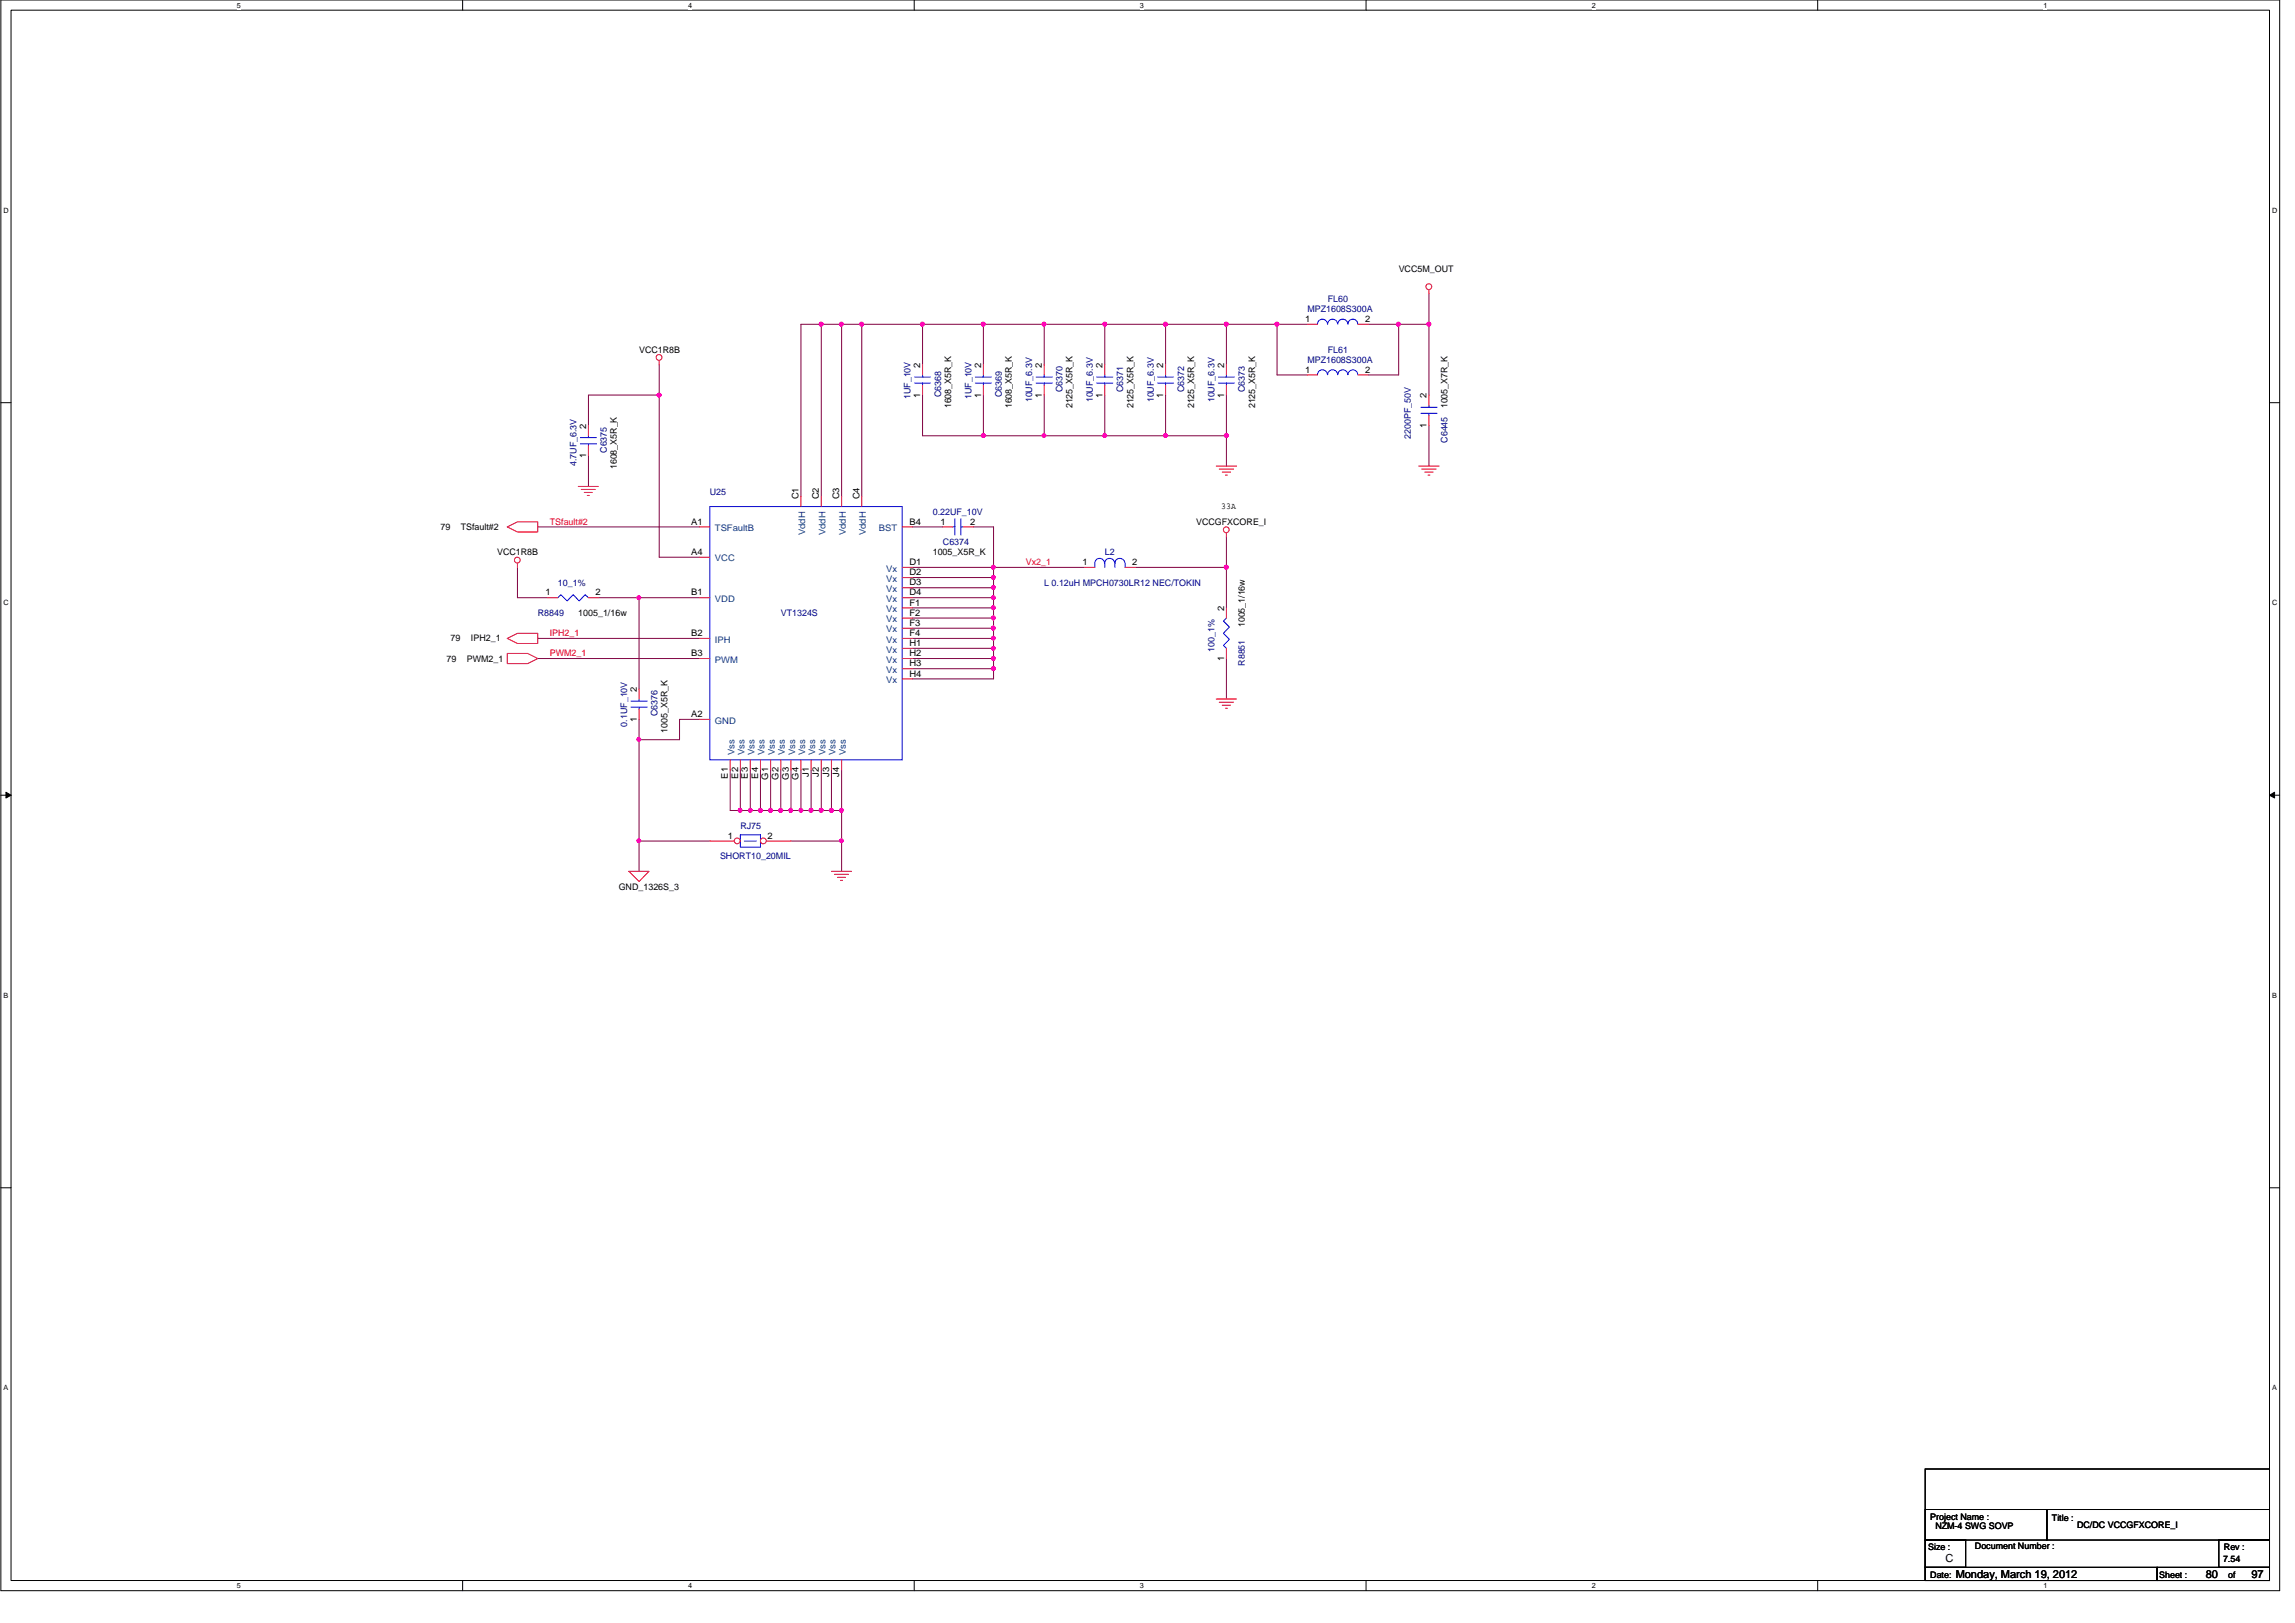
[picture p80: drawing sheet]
<svg xmlns="http://www.w3.org/2000/svg" width="420mm" height="297mm" viewBox="0 0 420 297" stroke-linecap="round" stroke-linejoin="round" font-family="sans-serif">
<defs><g id="words">
<g font-size="2">
<text x="356.2" y="285.8">C</text>
<text x="358" y="288.8">Monday, March 19, 2012</text>
<text x="403.8" y="288.8">80</text>
<text x="412.2" y="288.8">97</text>
</g>
<g font-size="1.7">
<text x="256.1" y="49.7">VCC5M_OUT</text>
<text x="238.9" y="58.9">1</text>
<text x="249.9" y="58.9">2</text>
<text x="117" y="64.5">VCC1R8B</text>
<text x="168.5" y="67.3" transform="rotate(-90 168.5 67.3)">2</text>
<text x="179.6" y="67.3" transform="rotate(-90 179.6 67.3)">2</text>
<text x="190.7" y="67.3" transform="rotate(-90 190.7 67.3)">2</text>
<text x="201.8" y="67.3" transform="rotate(-90 201.8 67.3)">2</text>
<text x="213" y="67.3" transform="rotate(-90 213 67.3)">2</text>
<text x="224.1" y="67.3" transform="rotate(-90 224.1 67.3)">2</text>
<text x="238.9" y="68.2">1</text>
<text x="249.9" y="68.2">2</text>
<text x="168.5" y="72.8" transform="rotate(-90 168.5 72.8)">1</text>
<text x="174.1" y="74.7" transform="rotate(-90 174.1 74.7)">1608_X5R_K</text>
<text x="179.6" y="72.8" transform="rotate(-90 179.6 72.8)">1</text>
<text x="185.2" y="74.7" transform="rotate(-90 185.2 74.7)">1608_X5R_K</text>
<text x="190.7" y="72.8" transform="rotate(-90 190.7 72.8)">1</text>
<text x="196.4" y="74.7" transform="rotate(-90 196.4 74.7)">2125_X5R_K</text>
<text x="201.8" y="72.8" transform="rotate(-90 201.8 72.8)">1</text>
<text x="207.5" y="74.7" transform="rotate(-90 207.5 74.7)">2125_X5R_K</text>
<text x="213" y="72.8" transform="rotate(-90 213 72.8)">1</text>
<text x="218.6" y="74.7" transform="rotate(-90 218.6 74.7)">2125_X5R_K</text>
<text x="224.1" y="72.8" transform="rotate(-90 224.1 72.8)">1</text>
<text x="229.8" y="74.7" transform="rotate(-90 229.8 74.7)">2125_X5R_K</text>
<text x="261.2" y="72.9" transform="rotate(-90 261.2 72.9)">2</text>
<text x="265" y="74.7" transform="rotate(-90 265 74.7)">1005_X7R_K</text>
<text x="107.3" y="83.9" transform="rotate(-90 107.3 83.9)">1</text>
<text x="107.3" y="78.4" transform="rotate(-90 107.3 78.4)">2</text>
<text x="261.2" y="78.3" transform="rotate(-90 261.2 78.3)">1</text>
<text x="112.9" y="85.9" transform="rotate(-90 112.9 85.9)">1608_X5R_K</text>
<text x="146.2" y="91.4" transform="rotate(-90 146.2 91.4)">C1</text>
<text x="149.9" y="91.4" transform="rotate(-90 149.9 91.4)">C2</text>
<text x="153.7" y="91.4" transform="rotate(-90 153.7 91.4)">C3</text>
<text x="157.3" y="91.4" transform="rotate(-90 157.3 91.4)">C4</text>
<text x="223.6" y="93.1">33A</text>
<text x="80.6" y="97">79</text>
<text x="84.4" y="97">TSfault#2</text>
<text x="91" y="101.6">VCC1R8B</text>
<text x="126.5" y="96">A1</text>
<text x="126.5" y="101.6">A4</text>
<text x="166.5" y="96">B4</text>
<text x="170.8" y="101.6">1005_X5R_K</text>
<text x="172.2" y="96">1</text>
<text x="177.6" y="96">2</text>
<text x="219" y="96.1">VCCGFXCORE_I</text>
<text x="166.5" y="103.4">D1</text>
<text x="166.5" y="107.1">D3</text>
<text x="166.5" y="105.3">D2</text>
<text x="198.2" y="103.4">1</text>
<text x="207.3" y="103.4">2</text>
<text x="99.9" y="109">1</text>
<text x="105.9" y="112.7">1005_1/16w</text>
<text x="109" y="109">2</text>
<text x="126.5" y="109">B1</text>
<text x="166.5" y="112.7">F2</text>
<text x="166.5" y="110.8">F1</text>
<text x="166.5" y="109">D4</text>
<text x="224.1" y="111.8" transform="rotate(-90 224.1 111.8)">2</text>
<text x="82.5" y="117.4">79</text>
<text x="86.2" y="117.4">IPH2_1</text>
<text x="126.5" y="116.4">B2</text>
<text x="166.5" y="118.2">H1</text>
<text x="166.5" y="116.4">F4</text>
<text x="166.5" y="114.6">F3</text>
<text x="227.9" y="114.8" transform="rotate(-90 227.9 114.8)">1005_1/16w</text>
<text x="81.7" y="121.1">79</text>
<text x="85.5" y="121.1">PWM2_1</text>
<text x="126.5" y="120.1">B3</text>
<text x="166.5" y="120.1">H2</text>
<text x="166.5" y="122">H3</text>
<text x="166.5" y="123.8">H4</text>
<text x="224.1" y="120.9" transform="rotate(-90 224.1 120.9)">1</text>
<text x="116.6" y="126.6" transform="rotate(-90 116.6 126.6)">2</text>
<text x="126.5" y="131.2">A2</text>
<text x="116.6" y="132.1" transform="rotate(-90 116.6 132.1)">1</text>
<text x="122.2" y="134.1" transform="rotate(-90 122.2 134.1)">1005_X5R_K</text>
<text x="133.3" y="142.5" transform="rotate(-90 133.3 142.5)">E1</text>
<text x="135.1" y="142.5" transform="rotate(-90 135.1 142.5)">E2</text>
<text x="136.9" y="142.5" transform="rotate(-90 136.9 142.5)">E3</text>
<text x="138.8" y="142.5" transform="rotate(-90 138.8 142.5)">E4</text>
<text x="140.7" y="142.7" transform="rotate(-90 140.7 142.7)">G1</text>
<text x="142.5" y="142.7" transform="rotate(-90 142.5 142.7)">G2</text>
<text x="144.4" y="142.7" transform="rotate(-90 144.4 142.7)">G3</text>
<text x="146.2" y="142.7" transform="rotate(-90 146.2 142.7)">G4</text>
<text x="148.1" y="142.2" transform="rotate(-90 148.1 142.2)">J1</text>
<text x="149.9" y="142.2" transform="rotate(-90 149.9 142.2)">J2</text>
<text x="151.8" y="142.2" transform="rotate(-90 151.8 142.2)">J3</text>
<text x="153.7" y="142.2" transform="rotate(-90 153.7 142.2)">J4</text>
<text x="133.3" y="153.5">1</text>
<text x="140.5" y="153.5">2</text>
<text x="113.3" y="162.8">GND_1326S_3</text>
<text x="353.4" y="278.1">Project Name :</text>
<text x="354.3" y="279.8">NZM-4 SWG SOVP</text>
<text x="375.7" y="278.3">Title :</text>
<text x="380.3" y="279.6">DC/DC VCCGFXCORE_I</text>
<text x="353" y="283.7">Size :</text>
<text x="361.6" y="283.5">Document Number :</text>
<text x="407" y="285.9">7.54</text>
<text x="407.1" y="283.7">Rev :</text>
<text x="353.4" y="288.7">Date:</text>
<text x="395.3" y="288.7">Sheet :</text>
<text x="407.9" y="288.7">of</text>
</g>
<g font-size="1.7" fill="#000080">
<text x="239.3" y="57.1">MPZ1608S300A</text>
<text x="243.1" y="55.2">FL60</text>
<text x="243.1" y="64.5">FL61</text>
<text x="194.5" y="71.8" transform="rotate(-90 194.5 71.8)">C6370</text>
<text x="205.6" y="71.8" transform="rotate(-90 205.6 71.8)">C6371</text>
<text x="216.8" y="71.8" transform="rotate(-90 216.8 71.8)">C6372</text>
<text x="227.9" y="71.8" transform="rotate(-90 227.9 71.8)">C6373</text>
<text x="239.3" y="66.4">MPZ1608S300A</text>
<text x="166.7" y="73.1" transform="rotate(-90 166.7 73.1)">1UF_10V</text>
<text x="172.3" y="72.7" transform="rotate(-90 172.3 72.7)">C6368</text>
<text x="177.8" y="73.1" transform="rotate(-90 177.8 73.1)">1UF_10V</text>
<text x="183.4" y="72.7" transform="rotate(-90 183.4 72.7)">C6369</text>
<text x="189" y="73.6" transform="rotate(-90 189 73.6)">10UF_6.3V</text>
<text x="200.1" y="73.6" transform="rotate(-90 200.1 73.6)">10UF_6.3V</text>
<text x="211.2" y="73.6" transform="rotate(-90 211.2 73.6)">10UF_6.3V</text>
<text x="222.3" y="73.6" transform="rotate(-90 222.3 73.6)">10UF_6.3V</text>
<text x="111.1" y="82.9" transform="rotate(-90 111.1 82.9)">C6375</text>
<text x="258.3" y="80.3" transform="rotate(-90 258.3 80.3)">2200PF_50V</text>
<text x="265" y="81" transform="rotate(-90 265 81)">C6445</text>
<text x="105.5" y="85.3" transform="rotate(-90 105.5 85.3)">4.7UF_6.3V</text>
<text x="130" y="90.5">U25</text>
<text x="170.8" y="94.2">0.22UF_10V</text>
<text x="172.6" y="99.8">C6374</text>
<text x="202.3" y="101.6">L2</text>
<text x="102.1" y="107.2">10_1%</text>
<text x="191.2" y="107.2">L 0.12uH MPCH0730LR12 NEC/TOKIN</text>
<text x="98.5" y="112.7">R8849</text>
<text x="142.9" y="112.7">VT1324S</text>
<text x="222.3" y="119.3" transform="rotate(-90 222.3 119.3)">100_1%</text>
<text x="227.9" y="121.8" transform="rotate(-90 227.9 121.8)">R8851</text>
<text x="120.3" y="131.1" transform="rotate(-90 120.3 131.1)">C6376</text>
<text x="114.8" y="133" transform="rotate(-90 114.8 133)">0.1UF_10V</text>
<text x="135.5" y="151.7">RJ75</text>
<text x="131.8" y="157.2">SHORT10_20MIL</text>
</g>
<g font-size="1.7" fill="#f00">
<text x="100.7" y="96.1">TSfault#2</text>
<text x="187.8" y="103.5">Vx2_1</text>
<text x="100.7" y="116.5">IPH2_1</text>
<text x="100.7" y="120.1">PWM2_1</text>
</g>
<g font-size="1.7" fill="#004080">
<text x="130.9" y="97.2">TSFaultB</text>
<text x="147.4" y="98" transform="rotate(-90 147.4 98)">VddH</text>
<text x="151.1" y="98" transform="rotate(-90 151.1 98)">VddH</text>
<text x="154.8" y="98" transform="rotate(-90 154.8 98)">VddH</text>
<text x="158.5" y="98" transform="rotate(-90 158.5 98)">VddH</text>
<text x="160.9" y="97.2">BST</text>
<text x="130.9" y="102.7">VCC</text>
<text x="162.3" y="104.6">Vx</text>
<text x="162.3" y="106.5">Vx</text>
<text x="130.9" y="110.2">VDD</text>
<text x="162.3" y="113.9">Vx</text>
<text x="162.3" y="112">Vx</text>
<text x="162.3" y="110.2">Vx</text>
<text x="162.3" y="108.3">Vx</text>
<text x="130.9" y="117.6">IPH</text>
<text x="162.3" y="119.4">Vx</text>
<text x="162.3" y="117.6">Vx</text>
<text x="162.3" y="115.7">Vx</text>
<text x="130.9" y="121.3">PWM</text>
<text x="162.3" y="121.3">Vx</text>
<text x="162.3" y="123.1">Vx</text>
<text x="162.3" y="125">Vx</text>
<text x="130.9" y="132.4">GND</text>
<text x="134.4" y="138.1" transform="rotate(-90 134.4 138.1)">Vss</text>
<text x="136.3" y="138.1" transform="rotate(-90 136.3 138.1)">Vss</text>
<text x="138.1" y="138.1" transform="rotate(-90 138.1 138.1)">Vss</text>
<text x="140" y="138.1" transform="rotate(-90 140 138.1)">Vss</text>
<text x="141.8" y="138.1" transform="rotate(-90 141.8 138.1)">Vss</text>
<text x="143.7" y="138.1" transform="rotate(-90 143.7 138.1)">Vss</text>
<text x="145.6" y="138.1" transform="rotate(-90 145.6 138.1)">Vss</text>
<text x="147.4" y="138.1" transform="rotate(-90 147.4 138.1)">Vss</text>
<text x="149.3" y="138.1" transform="rotate(-90 149.3 138.1)">Vss</text>
<text x="151.1" y="138.1" transform="rotate(-90 151.1 138.1)">Vss</text>
<text x="153" y="138.1" transform="rotate(-90 153 138.1)">Vss</text>
<text x="154.8" y="138.1" transform="rotate(-90 154.8 138.1)">Vss</text>
</g>
<g font-size="1.3">
<text x="43.3" y="1.4">5</text>
<text x="126" y="1.4">4</text>
<text x="208.7" y="1.4">3</text>
<text x="291.4" y="1.4">2</text>
<text x="374.1" y="1.4">1</text>
<text x=".6" y="38.9">D</text>
<text x="416" y="38.9">D</text>
<text x=".6" y="110.8">C</text>
<text x="416" y="110.8">C</text>
<text x=".6" y="182.6">B</text>
<text x="416" y="182.6">B</text>
<text x=".6" y="254.5">A</text>
<text x="416" y="254.5">A</text>
<text x="43.3" y="290.7">5</text>
<text x="126" y="290.7">4</text>
<text x="208.7" y="290.7">3</text>
<text x="291.4" y="290.7">2</text>
<text x="374.1" y="290.7">1</text>
</g>
</g></defs>
<path d="M.2 0h417.2v291.1h-417.2zM2 1.9h413.5v287.4h-413.5z" fill="none" stroke="#000" stroke-width=".18"/>
<g fill="#fff">
<path d="M43.3 .2h.8v1.5h-.8z"/>
<path d="M43.3 289.5h.8v1.5h-.8z"/>
</g>
<path d="M84.7 0v1.9M84.7 289.3v1.8" fill="none" stroke="#000" stroke-width=".18"/>
<g fill="#fff">
<path d="M126 .2h.7v1.5h-.7z"/>
<path d="M126 289.5h.7v1.5h-.7z"/>
</g>
<path d="M167.4 0v1.9M167.4 289.3v1.8" fill="none" stroke="#000" stroke-width=".18"/>
<g fill="#fff">
<path d="M208.7 .2h.7v1.5h-.7z"/>
<path d="M208.7 289.5h.7v1.5h-.7z"/>
</g>
<path d="M250.1 0v1.9M250.1 289.3v1.8" fill="none" stroke="#000" stroke-width=".18"/>
<g fill="#fff">
<path d="M291.4 .2h.7v1.5h-.7z"/>
<path d="M291.4 289.5h.7v1.5h-.7z"/>
</g>
<path d="M332.8 0v1.9M332.8 289.3v1.8" fill="none" stroke="#000" stroke-width=".18"/>
<g fill="#fff">
<path d="M374.1 .2h.7v1.5h-.7z"/>
<path d="M374.1 289.5h.7v1.5h-.7z"/>
<path d="M.6 37.8h1v1.4h-1z"/>
<path d="M416 37.8h.9v1.4h-.9z"/>
<path d="M.6 109.6h1v1.5h-1z"/>
<path d="M416 109.6h.9v1.5h-.9z"/>
</g>
<path d="M.2 73.7h1.8M415.5 73.7h1.9" fill="none" stroke="#000" stroke-width=".18"/>
<g fill="#fff">
<path d="M.6 181.4h.9v1.5h-.9z"/>
<path d="M416 181.4h.8v1.5h-.8z"/>
</g>
<path d="M.2 145.5h1.8M415.5 145.5h1.9" fill="none" stroke="#000" stroke-width=".18"/>
<path d="M1.1 145l.9 .5-.9 .5zM415.5 145.5l.9-.5v1z" fill="#000" stroke="#000" stroke-width=".18"/>
<g fill="#fff">
<path d="M.6 253.3h.8v1.5h-.8z"/>
<path d="M416 253.3h.8v1.5h-.8z"/>
</g>
<path d="M.2 217.4h1.8M415.5 217.4h1.9M352.5 276.3h22.2v5.6h-22.2zM352.5 268.9h63v20.4h-63zM374.7 276.3h40.8v5.6h-40.8zM352.5 281.9h7.4v5h-7.4zM352.5 286.9h42.4v2.4h-42.4zM394.9 286.9h20.6v2.4h-20.6zM406.2 281.9h9.3v5h-9.3z" fill="none" stroke="#000" stroke-width=".18"/>
<g fill="none" stroke="#800040" stroke-width=".18">
<path d="M150.4 59.4h3.7M154.1 59.4v31.4M154.1 59.4h3.7v31.4M157.8 59.4h11.1M168.9 59.4h11.1M168.9 59.4v7.4M180 59.4h11.2M180 59.4v7.4M191.2 59.4v7.4M191.2 59.4h11.1v7.4M202.3 59.4h11.1M213.4 59.4h11.1"/>
<path d="M213.4 59.4v7.4M224.5 59.4v7.4M224.5 59.4h9.3v9.2h5.5M233.8 59.4h5.5M250.5 59.4h5.6M256.1 59.4h5.5M256.1 59.4v9.2h-5.6M261.6 59.4v12.9M261.6 53.8v5.6M120.7 72.3v29.7h7.4M120.7 66.8v5.5M120.7 72.3h-13v5.6"/>
<path d="M168.9 72.3v7.5h11.1M180 79.8h11.2M180 72.3v7.5M191.2 72.3v7.5M191.2 79.8h11.1M202.3 79.8h11.1M202.3 72.3v7.5M213.4 79.8h11.1M213.4 72.3v7.5M224.5 72.3v7.5M224.5 79.8v5.5M261.6 77.9v7.4"/>
<path d="M98.5 96.4h29.6M107.7 83.4v5.6M146.6 90.8v-31.4h3.8v31.4M167 96.4h5.6M178.2 96.4h3.7v7.4M224.5 98.3v13M94.7 103.8v5.6h5.6M98.5 116.8h29.6M109.5 109.4h7.5M117 109.4v16.7M117 109.4h11.1M167 118.7h14.9"/>
<path d="M167 113.1h14.9M167 115h14.9M167 116.8h14.9M167 109.4h14.9M167 111.3h14.9M167 103.8h14.9M167 105.7h14.9M167 107.6h14.9M181.9 118.7v1.8M181.9 103.8v1.9M181.9 105.7v1.9M181.9 107.6v1.8"/>
<path d="M181.9 109.4v1.9M181.9 111.3v1.8M181.9 113.1v1.9M181.9 115v1.8M181.9 116.8v1.9M181.9 103.8h16.7M207.8 103.8h16.7M98.5 120.5h29.6M117 131.7v3.7M117 135.4v18.5M128.1 131.7h-3.7v3.7h-7.4M167 122.4h14.9"/>
<path d="M167 120.5h14.9M181.9 122.4v1.8h-14.9M181.9 120.5v1.9M224.5 120.5v7.4M117 153.9v5.6M117 153.9h13M133.7 140.9v7.4h1.8M135.5 148.3h1.9M135.5 140.9v7.4M137.4 148.3h1.8M137.4 140.9v7.4M139.2 140.9v7.4"/>
<path d="M139.2 148.3h1.9M141.1 140.9v7.4M141.1 148.3h1.8M142.9 140.9v7.4M142.9 148.3h1.9M144.8 153.9h9.3v5.6M144.8 140.9v7.4M144.8 148.3h1.8M146.6 140.9v7.4M146.6 148.3h1.9M148.5 140.9v7.4M148.5 148.3h1.9"/>
<path d="M150.4 140.9v7.4M150.4 148.3h1.8M152.2 140.9v7.4M152.2 148.3h1.9M154.1 148.3v5.6M154.1 140.9v7.4"/>
</g>
<g fill="#f0f" stroke="#f0f" stroke-width=".18">
<circle cx="150.3" cy="59.3" r=".37"/>
<circle cx="157.7" cy="59.3" r=".37"/>
<circle cx="154" cy="59.3" r=".35"/>
<circle cx="168.9" cy="59.3" r=".37"/>
<circle cx="180" cy="79.7" r=".36"/>
<circle cx="180" cy="59.3" r=".37"/>
<circle cx="213.4" cy="59.3" r=".37"/>
<circle cx="202.2" cy="59.3" r=".35"/>
<circle cx="213.4" cy="79.7" r=".36"/>
<circle cx="191.1" cy="59.3" r=".35"/>
<circle cx="191.1" cy="79.7" r=".34"/>
<circle cx="202.3" cy="79.7" r=".34"/>
<circle cx="224.5" cy="79.7" r=".36"/>
<circle cx="181.8" cy="122.4" r=".35"/>
<circle cx="181.8" cy="118.7" r=".34"/>
<circle cx="181.8" cy="103.8" r=".35"/>
<circle cx="181.8" cy="105.7" r=".35"/>
<circle cx="181.8" cy="107.5" r=".34"/>
<circle cx="181.8" cy="109.4" r=".34"/>
<circle cx="181.8" cy="111.2" r=".35"/>
<circle cx="181.8" cy="113.1" r=".35"/>
<circle cx="181.8" cy="115" r=".35"/>
<circle cx="181.8" cy="116.8" r=".34"/>
<circle cx="181.8" cy="120.5" r=".35"/>
<circle cx="120.7" cy="72.3" r=".36"/>
<circle cx="117" cy="109.4" r=".34"/>
<circle cx="117" cy="153.9" r=".34"/>
<circle cx="135.5" cy="148.3" r=".35"/>
<circle cx="137.3" cy="148.3" r=".35"/>
<circle cx="139.2" cy="148.3" r=".37"/>
<circle cx="141.1" cy="148.3" r=".37"/>
<circle cx="142.9" cy="148.3" r=".37"/>
<circle cx="144.8" cy="148.3" r=".35"/>
<circle cx="146.6" cy="148.3" r=".35"/>
<circle cx="148.5" cy="148.3" r=".37"/>
<circle cx="150.3" cy="148.3" r=".37"/>
<circle cx="152.2" cy="148.3" r=".37"/>
<circle cx="154" cy="148.3" r=".35"/>
<circle cx="154" cy="153.9" r=".34"/>
<circle cx="117" cy="135.3" r=".34"/>
<circle cx="224.5" cy="103.8" r=".37"/>
<circle cx="261.6" cy="59.3" r=".37"/>
<circle cx="233.8" cy="59.3" r=".37"/>
<circle cx="256" cy="59.3" r=".35"/>
<circle cx="224.5" cy="59.3" r=".37"/>
</g>
<g fill="none" stroke="#f00" stroke-width=".18">
<path d="M261.6 53v.8M120.7 66v.8M239.3 68.6h1.9M248.6 68.6h1.9M92.9 96.4l1.8-.9h3.8v1.9h-3.8zM105.9 89h3.6M106.4 89.6h2.6M107 90.1h1.4M107.5 90.7h.4M222.7 85.3h3.7M223.2 85.9h2.6M223.8 86.4h1.5"/>
<path d="M224.4 87h.3M224.5 97.5v.8M259.7 85.3h3.8M260.3 85.9h2.6M260.8 86.4h1.6M261.4 87h.4M92.9 116.8l1.8-.9h3.8v1.9h-3.8zM92.9 119.6h3.7l1.9 .9-1.9 1h-3.7zM94.7 103.1v.7M100.3 109.4h1.8M107.7 109.4h1.8M222.7 127.9h3.7"/>
<path d="M223.2 128.5h2.6M223.8 129.1h1.5M224.4 129.6h.3M115.1 159.5h3.7l-1.8 1.8zM152.2 159.5h3.7M152.8 160h2.6M153.3 160.6h1.5M153.9 161.1h.4"/>
<circle cx="261.6" cy="52.5" r=".54"/>
<circle cx="120.7" cy="65.4" r=".54"/>
<circle cx="224.5" cy="97" r=".54"/>
<circle cx="94.7" cy="102.5" r=".54"/>
</g>
<path d="M243 68.6a.91 .91 0 0 0-.9-.9 .91 .91 0 0 0-.9 .9M246.7 68.6a.93 .93 0 0 0-.9-.9 .93 .93 0 0 0-.9 .9 .91 .91 0 0 0-.9-.9 .91 .91 0 0 0-.9 .9M248.6 68.6a.89 .89 0 0 0-.9-.9 .89 .89 0 0 0-.9 .9M102.1 109.4l.6-.6 1.1 1.2 1.1-1.2 1.1 1.2 1.1-1.2 .6 .6M135.5 152.8h3.7v2.2h-3.7zM136.3 153.9h2.2" fill="none" stroke="#00f" stroke-width=".18"/>
<circle cx="135" cy="153.9" r=".54" fill="#fff" stroke="#f00" stroke-width=".18"/>
<path d="M130 153.9h4.4" fill="none" stroke="#f00" stroke-width=".18"/>
<circle cx="139.7" cy="153.9" r=".54" fill="#fff" stroke="#f00" stroke-width=".18"/>
<g fill="none" stroke="#f00" stroke-width=".18">
<path d="M239.3 59.4h1.9M248.6 59.4h1.9M107.7 77.9v1.9M168.9 70.5v1.8M168.9 66.8v1.8M180 70.5v1.8M180 66.8v1.8M191.2 70.5v1.8M191.2 66.8v1.8M202.3 70.5v1.8M202.3 66.8v1.8M213.4 70.5v1.8"/>
<path d="M213.4 66.8v1.8M224.5 70.5v1.8M224.5 66.8v1.8M261.6 76v1.9M261.6 72.3v1.9M107.7 81.6v1.8M128.1 96.4h1.9M146.6 90.8v1.9M150.4 90.8v1.9M154.1 90.8v1.9M157.8 90.8v1.9M165.2 96.4h1.8"/>
<path d="M172.6 96.4h1.8M176.3 96.4h1.9M128.1 109.4h1.9M128.1 102h1.9M128.1 116.8h1.9M165.2 103.8h1.8M165.2 118.7h1.8M165.2 116.8h1.8M165.2 115h1.8M165.2 113.1h1.8M165.2 111.3h1.8M165.2 109.4h1.8"/>
<path d="M165.2 107.6h1.8M165.2 105.7h1.8M198.6 103.8h1.8M206 103.8h1.8M224.5 118.7v1.8M224.5 111.3v1.8M117 129.8v1.9M117 126.1v1.8M128.1 120.5h1.9M128.1 131.7h1.9M133.7 139.1v1.8M135.5 139.1v1.8"/>
<path d="M137.4 139.1v1.8M139.2 139.1v1.8M141.1 139.1v1.8M142.9 139.1v1.8M144.8 139.1v1.8M146.6 139.1v1.8M148.5 139.1v1.8M150.4 139.1v1.8M152.2 139.1v1.8M154.1 139.1v1.8M165.2 120.5h1.8M165.2 122.4h1.8"/>
<path d="M165.2 124.2h1.8M140.3 153.9h4.5"/>
</g>
<g fill="none" stroke="#00f" stroke-width=".18">
<path d="M243 59.3a.91 .91 0 0 0-.9-.9 .91 .91 0 0 0-.9 .9M246.7 59.3a.93 .93 0 0 0-.9-.9 .93 .93 0 0 0-.9 .9 .91 .91 0 0 0-.9-.9 .91 .91 0 0 0-.9 .9M248.6 59.3a.89 .89 0 0 0-.9-.9 .89 .89 0 0 0-.9 .9M107.7 79.8v.3M167.4 69h3M167.4 70.1h3M168.9 70.1v.4M168.9 68.6v.4M178.6 70.1h2.9M178.6 69h2.9M180 70.1v.4M180 68.6v.4"/>
<path d="M189.7 69h2.9M189.7 70.1h2.9M191.2 70.1v.4M191.2 68.6v.4M200.8 69h2.9M200.8 70.1h2.9M202.3 70.1v.4M202.3 68.6v.4M211.9 69h3M211.9 70.1h3M213.4 70.1v.4M213.4 68.6v.4"/>
<path d="M223 69h3M223 70.1h3M224.5 70.1v.4M224.5 68.6v.4M260.1 74.5h3M260.1 75.6h3M261.6 75.6v.4M261.6 74.2v.3M106.2 81.2h3M106.2 80.1h3M107.7 81.2v.4M130 92.7h35.2v46.4h-35.2z"/>
<path d="M174.4 96.4h.4M174.8 95v2.9M175.9 95v2.9M175.9 96.4h.4M200.4 103a.89 .89 0 0 1 .9-.8 .89 .89 0 0 1 .9 .8M200.4 103.1v.7M202.3 103a.91 .91 0 0 1 .9-.8 .91 .91 0 0 1 .9 .8M202.3 103.1v.7M204.1 103.1v.7M204.1 103a.91 .91 0 0 1 .9-.8 .91 .91 0 0 1 .9 .8M206 103.1v.7M224.5 113.1l-.5 .6 1.1 1.1-1.1 1.1 1.1 1.1-1.1 1.1 .5 .6"/>
<path d="M115.5 129.4h3M115.5 128.3h3M117 129.4v.4M117 127.9v.4"/>
</g>
<g fill="#f0f" stroke="#f0f" stroke-width=".18">
<circle cx="150.3" cy="59.3" r=".37"/>
<circle cx="157.7" cy="59.3" r=".37"/>
<circle cx="154" cy="59.3" r=".35"/>
<circle cx="168.9" cy="59.3" r=".37"/>
<circle cx="180" cy="79.7" r=".36"/>
<circle cx="180" cy="59.3" r=".37"/>
<circle cx="213.4" cy="59.3" r=".37"/>
<circle cx="202.2" cy="59.3" r=".35"/>
<circle cx="213.4" cy="79.7" r=".36"/>
<circle cx="191.1" cy="59.3" r=".35"/>
<circle cx="191.1" cy="79.7" r=".34"/>
<circle cx="202.3" cy="79.7" r=".34"/>
<circle cx="224.5" cy="79.7" r=".36"/>
<circle cx="181.8" cy="122.4" r=".35"/>
<circle cx="181.8" cy="118.7" r=".34"/>
<circle cx="181.8" cy="103.8" r=".35"/>
<circle cx="181.8" cy="105.7" r=".35"/>
<circle cx="181.8" cy="107.5" r=".34"/>
<circle cx="181.8" cy="109.4" r=".34"/>
<circle cx="181.8" cy="111.2" r=".35"/>
<circle cx="181.8" cy="113.1" r=".35"/>
<circle cx="181.8" cy="115" r=".35"/>
<circle cx="181.8" cy="116.8" r=".34"/>
<circle cx="181.8" cy="120.5" r=".35"/>
<circle cx="120.7" cy="72.3" r=".36"/>
<circle cx="117" cy="109.4" r=".34"/>
<circle cx="117" cy="153.9" r=".34"/>
<circle cx="135.5" cy="148.3" r=".35"/>
<circle cx="137.3" cy="148.3" r=".35"/>
<circle cx="139.2" cy="148.3" r=".37"/>
<circle cx="141.1" cy="148.3" r=".37"/>
<circle cx="142.9" cy="148.3" r=".37"/>
<circle cx="144.8" cy="148.3" r=".35"/>
<circle cx="146.6" cy="148.3" r=".35"/>
<circle cx="148.5" cy="148.3" r=".37"/>
<circle cx="150.3" cy="148.3" r=".37"/>
<circle cx="152.2" cy="148.3" r=".37"/>
<circle cx="154" cy="148.3" r=".35"/>
<circle cx="154" cy="153.9" r=".34"/>
<circle cx="117" cy="135.3" r=".34"/>
<circle cx="224.5" cy="103.8" r=".37"/>
<circle cx="261.6" cy="59.3" r=".37"/>
<circle cx="233.8" cy="59.3" r=".37"/>
<circle cx="256" cy="59.3" r=".35"/>
<circle cx="224.5" cy="59.3" r=".37"/>
</g>
<use href="#words"/>
</svg>
